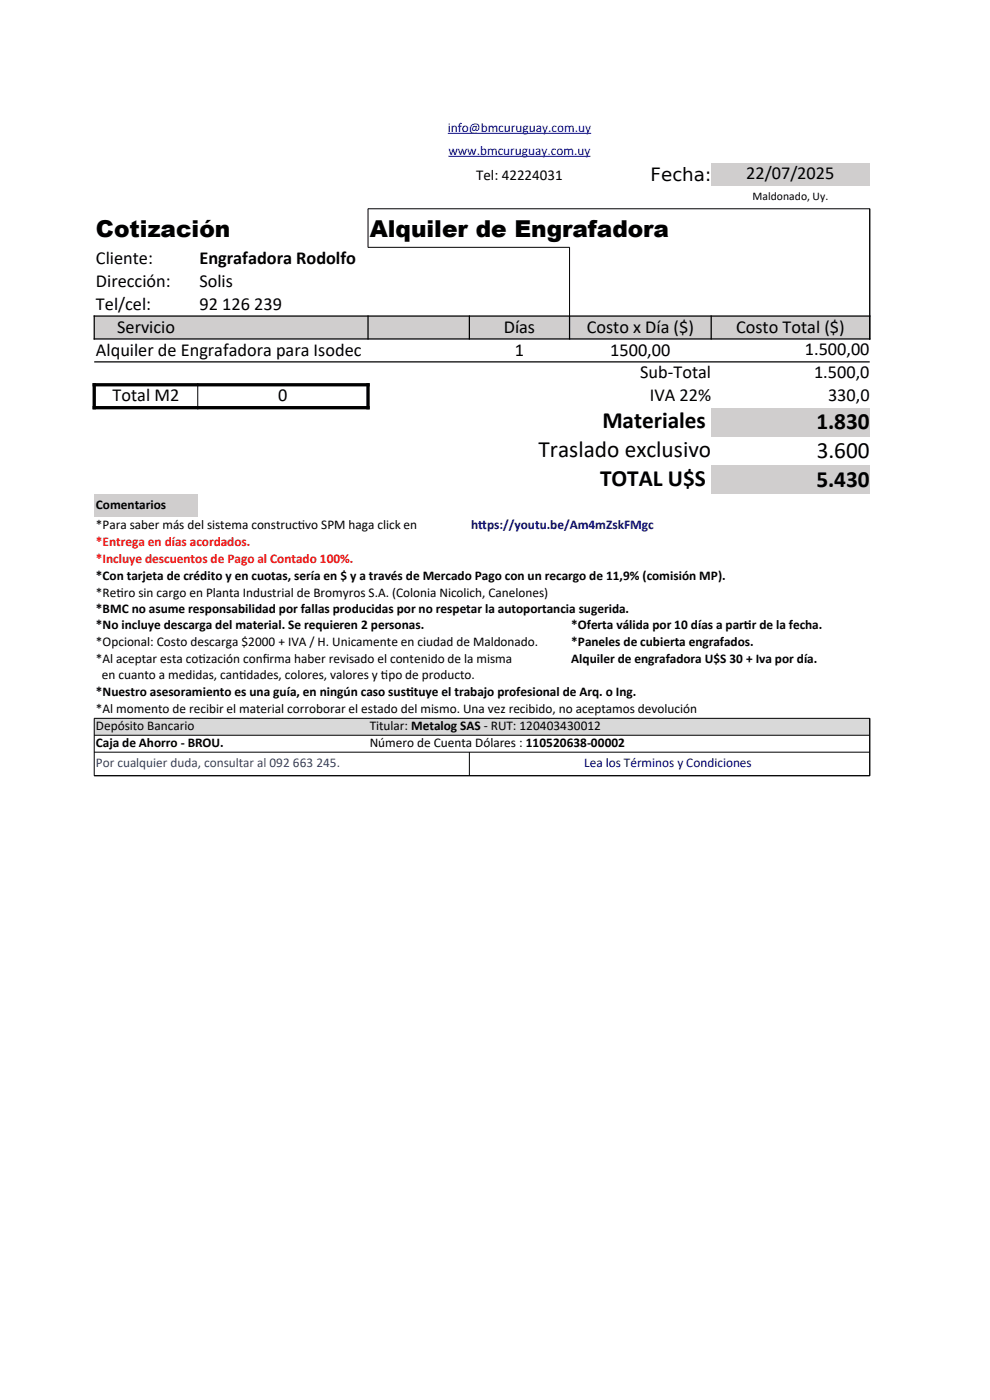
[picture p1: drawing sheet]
<svg xmlns="http://www.w3.org/2000/svg" width="210mm" height="297mm" viewBox="0 0 210 297" stroke-linecap="round" stroke-linejoin="round" font-family="sans-serif">
<defs><g id="words">
<g font-size="4.9">
<text x="20.4" y="50.3">Cotización</text>
<text x="78.4" y="50.3">Alquiler de Engrafadora</text>
<text x="127.8" y="90.8">Materiales</text>
<text x="173.2" y="91.1">1.830</text>
<text x="114.3" y="96.9">Traslado exclusivo</text>
<text x="173.2" y="97.2">3.600</text>
<text x="127.3" y="103.1">TOTAL U$S</text>
<text x="173.2" y="103.3">5.430</text>
</g>
<g font-size="3.9">
<text x="138" y="38.4">Fecha:</text>
<text x="158.3" y="38">22/07/2025</text>
<text x="20.4" y="56">Cliente:</text>
<text x="42.3" y="56">Engrafadora Rodolfo</text>
<text x="20.4" y="60.9">Dirección:</text>
<text x="20.4" y="65.7">Tel/cel:</text>
<text x="42.3" y="60.9">Solis</text>
<text x="42.3" y="65.7">92 126 239</text>
<text x="24.8" y="70.6">Servicio</text>
<text x="106.9" y="70.6">Días</text>
<text x="124.5" y="70.6">Costo x Día ($)</text>
<text x="156.1" y="70.6">Costo Total ($)</text>
<text x="20.4" y="75.4">Alquiler de Engrafadora para Isodec</text>
<text x="109.2" y="75.4">1</text>
<text x="129.4" y="75.4">1500,00</text>
<text x="170.7" y="75.3">1.500,00</text>
<text x="135.8" y="80.2">Sub-Total</text>
<text x="172.7" y="80.3">1.500,0</text>
<text x="23.9" y="85.2">Total M2</text>
<text x="59" y="85.2">0</text>
<text x="137.8" y="85.1">IVA 22%</text>
<text x="175.7" y="85.2">330,0</text>
</g>
<text font-size="3.2" x="101" y="38.3">Tel: 42224031</text>
<g font-size="2.8" fill="#00f">
<text x="95" y="28">info@bmcuruguay.com.uy</text>
<text x="95.1" y="32.8">www.bmcuruguay.com.uy</text>
</g>
<g font-size="2.8">
<text x="20.4" y="108">Comentarios</text>
<text x="20.4" y="112.2">*Para saber más del sistema construct</text>
<text x="63.2" y="112.2">ivo SPM haga click en</text>
<text x="20.4" y="123">*Con tarjeta de crédito y en cuotas, sería en $ y a través de Mercado Pago con un recargo de 11,9% (comisión MP).</text>
<text x="20.4" y="126.6">*Ret</text>
<text x="20.4" y="130">*BMC no asume responsabilidad por fallas producidas por no respetar la autoportancia sugerida.</text>
<text x="24.7" y="126.6">iro sin cargo en Planta Industrial de Bromyros S.A. (Colonia Nicolich, Canelones)</text>
<text x="20.4" y="133.4">*No incluye descarga del material. Se requieren 2 personas.</text>
<text x="20.4" y="137">*Opcional: Costo descarga $2000 + IVA / H. Unicamente en ciudad de Maldonado.</text>
<text x="121.2" y="133.4">*Oferta válida por 10 días a part</text>
<text x="121.2" y="137">*Paneles de cubierta engrafados.</text>
<text x="157.8" y="133.4">ir de la fecha.</text>
<text x="20.4" y="140.6">*Al aceptar esta cot</text>
<text x="42.1" y="140.6">ización conf</text>
<text x="55.7" y="140.6">irma haber revisado el contenido de la misma</text>
<text x="121.2" y="140.6">Alquiler de engrafadora U$S 30 + Iva por día.</text>
<text x="20.4" y="147.7">*Nuestro asesoramiento es una guía, en ningún caso sust</text>
<text x="21.6" y="144.2">en cuanto a medidas, cant</text>
<text x="50.7" y="144.2">idades, colores, valores y t</text>
<text x="80.8" y="144.2">ipo de producto.</text>
<text x="86.1" y="147.7">ituye el trabajo profesional de Arq. o Ing.</text>
<text x="20.4" y="151.3">*Al momento de recibir el material corroborar el estado del mismo. Una vez recibido, no aceptamos devolución</text>
<text x="20.4" y="154.9">Depósito Bancario</text>
<text x="78.4" y="154.9">Titular: Metalog SAS - RUT: 120403430012</text>
<text x="20.4" y="158.5">Caja de Ahorro - BROU.</text>
<text x="78.4" y="158.5">Número de Cuenta Dólares : 110520638-00002</text>
</g>
<g font-size="2.8" fill="#000080">
<text x="99.9" y="112.3">ht</text>
<text x="101.5" y="112.3">tps://youtu.be/Am4mZskFMgc</text>
<text x="123.9" y="162.8">Lea los Términos y Condiciones</text>
</g>
<g font-size="2.8" fill="#f10d0c">
<text x="20.4" y="115.8">*Entrega en días acordados.</text>
<text x="20.4" y="119.4">*Incluye descuentos de Pago al Contado 100%.</text>
</g>
<text font-size="2.8" fill="#1f4e78" x="20.4" y="162.8">Por cualquier duda, consultar al 092 663 245.</text>
<text font-size="2.5" x="159.6" y="42.5">Maldonado, Uy.</text>
</g></defs>
<g fill="#d0cece">
<path d="M150.8 34.5h33.7v4.9h-33.7z" fill-rule="evenodd"/>
<path d="M20 67h164.5v4.9h-164.5z" fill-rule="evenodd"/>
<path d="M150.8 86.5h33.7v6.1h-33.7z" fill-rule="evenodd"/>
<path d="M150.8 98.7h33.7v6.1h-33.7z" fill-rule="evenodd"/>
<path d="M20 104.8h21.9v4.9h-21.9z" fill-rule="evenodd"/>
</g>
<path d="M20 152.4h164.5v3.6h-164.5z" fill-rule="evenodd" fill="#d9d9d9"/>
<path d="M78 52.5h42.8M78.1 52.5l-.1-8.2h106.5v22.9M120.8 52.5v14.7M41.9 81.3v5.5M20 152.4h164.5M20 156h164.5M20 159.6h164.5M20 152.4v12.2h164.5v-12.2M99.6 159.6v5" fill="none" stroke="#000" stroke-width=".21"/>
<path d="M19.9 67.1h164.6M19.9 71.9h164.7M20 66.9v5.1M20 76.8h164.5M78.1 66.9v5.1M99.6 66.9v5.1M120.8 66.9v5.1M150.9 66.9v5.1M184.5 66.9v5.1" fill="none" stroke="#000" stroke-width=".26"/>
<path d="M19.6 81.6h58.8M19.6 86.5h58.8M20 81.3v5.5M78.1 81.3v5.5" fill="none" stroke="#000" stroke-width=".71" stroke-linecap="butt"/>
<path d="M95 28.3h30.4M95.1 33.2h30.2" fill="none" stroke="#00f" stroke-width=".21"/>
<use href="#words"/>
</svg>
